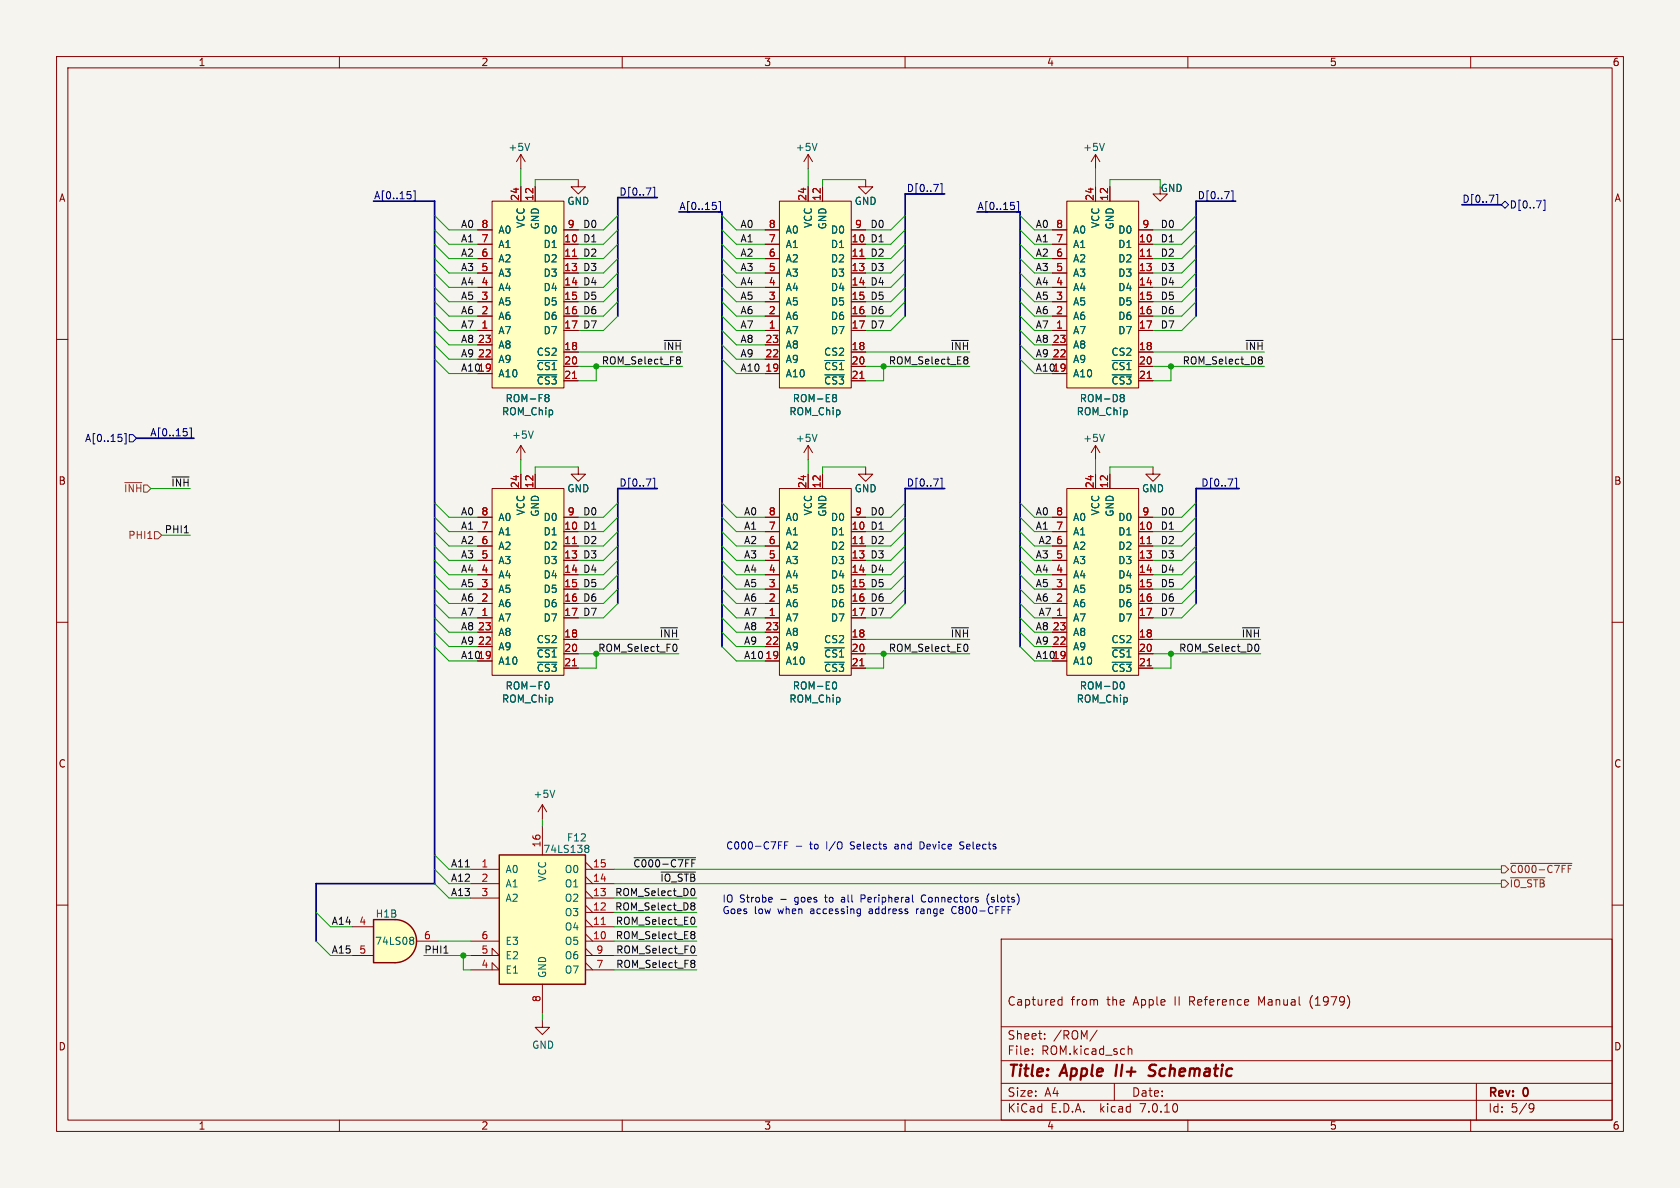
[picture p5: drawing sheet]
<svg xmlns="http://www.w3.org/2000/svg" width="297mm" height="210mm" viewBox="0 0 297 210" stroke-linecap="round" stroke-linejoin="round" font-family="sans-serif">
<defs><g id="words">
<g font-size="2.8" fill="#840000">
<text x="178" y="190.9">Title:</text>
<text x="187.7" y="190.9">Apple</text>
<text x="198.1" y="190.9">II+</text>
<text x="204.8" y="190.9">Schematic</text>
</g>
<g font-size="2.1" fill="#840000">
<text x="178" y="178">Captured</text>
<text x="189.3" y="178">from</text>
<text x="195.7" y="178">the</text>
<text x="200.5" y="178">Apple</text>
<text x="207.9" y="178">II</text>
<text x="210.6" y="178">Reference</text>
<text x="223" y="178">Manual</text>
<text x="232.2" y="178">(1979)</text>
<text x="178" y="184">Sheet:</text>
<text x="186.2" y="184">/ROM/</text>
<text x="178" y="186.7">File:</text>
<text x="184.1" y="186.7">ROM.kicad_sch</text>
<text x="178" y="196.9">KiCad</text>
<text x="178" y="194.1">Size:</text>
<text x="184.7" y="194.1">A4</text>
<text x="185.7" y="196.9">E.D.A.</text>
<text x="194.6" y="196.9">kicad</text>
<text x="200" y="194.1">Date:</text>
<text x="201.8" y="196.9">7.0.10</text>
<text x="263" y="194.3">Rev:</text>
<text x="263" y="196.9">Id:</text>
<text x="267.1" y="196.9">5/9</text>
<text x="269.4" y="194.3">0</text>
</g>
<g font-size="1.8" fill="#840000">
<text x="35" y="11.9">1</text>
<text x="85" y="11.9">2</text>
<text x="135" y="11.9">3</text>
<text x="185" y="11.9">4</text>
<text x="235" y="11.9">5</text>
<text x="285" y="11.9">6</text>
<text x="10.3" y="35.9">A</text>
<text x="285.3" y="35.9">A</text>
<text x="10.3" y="85.9">B</text>
<text x="285.3" y="85.9">B</text>
<text x="10.3" y="135.9">C</text>
<text x="285.3" y="135.9">C</text>
<text x="10.3" y="185.9">D</text>
<text x="285.3" y="185.9">D</text>
<text x="35" y="199.9">1</text>
<text x="85" y="199.9">2</text>
<text x="135" y="199.9">3</text>
<text x="185" y="199.9">4</text>
<text x="235" y="199.9">5</text>
<text x="285" y="199.9">6</text>
</g>
<g font-size="1.8" fill="#006464">
<text x="89.8" y="26.9">+5V</text>
<text x="140.6" y="26.9">+5V</text>
<text x="191.4" y="26.9">+5V</text>
<text x="205.1" y="34.1">GND</text>
<text x="88" y="41.5">A0</text>
<text x="92.9" y="40.4" transform="rotate(-90 92.9 40.4)">VCC</text>
<text x="95.5" y="40.6" transform="rotate(-90 95.5 40.6)">GND</text>
<text x="96" y="41.5">D0</text>
<text x="100.2" y="36.4">GND</text>
<text x="138.8" y="41.5">A0</text>
<text x="143.7" y="40.4" transform="rotate(-90 143.7 40.4)">VCC</text>
<text x="146.3" y="40.6" transform="rotate(-90 146.3 40.6)">GND</text>
<text x="146.8" y="41.5">D0</text>
<text x="151" y="36.4">GND</text>
<text x="189.6" y="41.5">A0</text>
<text x="194.5" y="40.4" transform="rotate(-90 194.5 40.4)">VCC</text>
<text x="197.1" y="40.6" transform="rotate(-90 197.1 40.6)">GND</text>
<text x="197.6" y="41.5">D0</text>
<text x="88" y="46.6">A2</text>
<text x="88" y="44">A1</text>
<text x="96" y="44">D1</text>
<text x="96" y="46.6">D2</text>
<text x="138.8" y="46.6">A2</text>
<text x="138.8" y="44">A1</text>
<text x="146.8" y="44">D1</text>
<text x="146.8" y="46.6">D2</text>
<text x="189.6" y="46.6">A2</text>
<text x="189.6" y="44">A1</text>
<text x="197.6" y="44">D1</text>
<text x="197.6" y="46.6">D2</text>
<text x="88" y="51.7">A4</text>
<text x="88" y="49.1">A3</text>
<text x="96" y="49.1">D3</text>
<text x="96" y="51.7">D4</text>
<text x="138.8" y="51.7">A4</text>
<text x="138.8" y="49.1">A3</text>
<text x="146.8" y="49.1">D3</text>
<text x="146.8" y="51.7">D4</text>
<text x="189.6" y="51.7">A4</text>
<text x="189.6" y="49.1">A3</text>
<text x="197.6" y="49.1">D3</text>
<text x="197.6" y="51.7">D4</text>
<text x="88" y="59.3">A7</text>
<text x="88" y="56.7">A6</text>
<text x="88" y="54.2">A5</text>
<text x="96" y="54.2">D5</text>
<text x="96" y="56.7">D6</text>
<text x="96" y="59.3">D7</text>
<text x="138.8" y="59.3">A7</text>
<text x="138.8" y="56.7">A6</text>
<text x="138.8" y="54.2">A5</text>
<text x="146.8" y="54.2">D5</text>
<text x="146.8" y="56.7">D6</text>
<text x="146.8" y="59.3">D7</text>
<text x="189.6" y="59.3">A7</text>
<text x="189.6" y="56.7">A6</text>
<text x="189.6" y="54.2">A5</text>
<text x="197.6" y="54.2">D5</text>
<text x="197.6" y="56.7">D6</text>
<text x="197.6" y="59.3">D7</text>
<text x="88" y="64.4">A9</text>
<text x="88" y="61.8">A8</text>
<text x="94.8" y="63.1">CS2</text>
<text x="94.8" y="65.6">~{CS1}</text>
<text x="138.8" y="64.4">A9</text>
<text x="138.8" y="61.8">A8</text>
<text x="145.6" y="63.1">CS2</text>
<text x="145.6" y="65.6">~{CS1}</text>
<text x="189.6" y="64.4">A9</text>
<text x="189.6" y="61.8">A8</text>
<text x="196.4" y="63.1">CS2</text>
<text x="196.4" y="65.6">~{CS1}</text>
<text x="88" y="66.9">A10</text>
<text x="89.3" y="71.3">ROM-F8</text>
<text x="94.8" y="68.2">~{CS3}</text>
<text x="138.8" y="66.9">A10</text>
<text x="140.1" y="71.3">ROM-E8</text>
<text x="145.6" y="68.2">~{CS3}</text>
<text x="189.6" y="66.9">A10</text>
<text x="190.8" y="71.3">ROM-D8</text>
<text x="196.4" y="68.2">~{CS3}</text>
<text x="88.6" y="73.6">ROM_Chip</text>
<text x="90.4" y="77.7">+5V</text>
<text x="139.4" y="73.6">ROM_Chip</text>
<text x="190.2" y="73.6">ROM_Chip</text>
<text x="140.6" y="78.3">+5V</text>
<text x="191.4" y="78.3">+5V</text>
<text x="100.2" y="87.2">GND</text>
<text x="151" y="87.2">GND</text>
<text x="201.8" y="87.2">GND</text>
<text x="88" y="94.8">A1</text>
<text x="88" y="92.3">A0</text>
<text x="92.9" y="91.2" transform="rotate(-90 92.9 91.2)">VCC</text>
<text x="95.5" y="91.4" transform="rotate(-90 95.5 91.4)">GND</text>
<text x="96" y="94.8">D1</text>
<text x="96" y="92.3">D0</text>
<text x="138.8" y="94.8">A1</text>
<text x="138.8" y="92.3">A0</text>
<text x="143.7" y="91.2" transform="rotate(-90 143.7 91.2)">VCC</text>
<text x="146.3" y="91.4" transform="rotate(-90 146.3 91.4)">GND</text>
<text x="146.8" y="94.8">D1</text>
<text x="146.8" y="92.3">D0</text>
<text x="189.6" y="94.8">A1</text>
<text x="189.6" y="92.3">A0</text>
<text x="194.5" y="91.2" transform="rotate(-90 194.5 91.2)">VCC</text>
<text x="197.1" y="91.4" transform="rotate(-90 197.1 91.4)">GND</text>
<text x="197.6" y="94.8">D1</text>
<text x="197.6" y="92.3">D0</text>
<text x="88" y="99.9">A3</text>
<text x="88" y="97.4">A2</text>
<text x="96" y="97.4">D2</text>
<text x="96" y="99.9">D3</text>
<text x="138.8" y="99.9">A3</text>
<text x="138.8" y="97.4">A2</text>
<text x="146.8" y="97.4">D2</text>
<text x="146.8" y="99.9">D3</text>
<text x="189.6" y="99.9">A3</text>
<text x="189.6" y="97.4">A2</text>
<text x="197.6" y="97.4">D2</text>
<text x="197.6" y="99.9">D3</text>
<text x="88" y="107.5">A6</text>
<text x="88" y="105">A5</text>
<text x="88" y="102.5">A4</text>
<text x="96" y="102.5">D4</text>
<text x="96" y="105">D5</text>
<text x="96" y="107.5">D6</text>
<text x="138.8" y="107.5">A6</text>
<text x="138.8" y="105">A5</text>
<text x="138.8" y="102.5">A4</text>
<text x="146.8" y="102.5">D4</text>
<text x="146.8" y="105">D5</text>
<text x="146.8" y="107.5">D6</text>
<text x="189.6" y="107.5">A6</text>
<text x="189.6" y="105">A5</text>
<text x="189.6" y="102.5">A4</text>
<text x="197.6" y="102.5">D4</text>
<text x="197.6" y="105">D5</text>
<text x="197.6" y="107.5">D6</text>
<text x="88" y="110.1">A7</text>
<text x="88" y="112.6">A8</text>
<text x="94.8" y="113.9">CS2</text>
<text x="96" y="110.1">D7</text>
<text x="138.8" y="110.1">A7</text>
<text x="138.8" y="112.6">A8</text>
<text x="145.6" y="113.9">CS2</text>
<text x="146.8" y="110.1">D7</text>
<text x="189.6" y="110.1">A7</text>
<text x="189.6" y="112.6">A8</text>
<text x="196.4" y="113.9">CS2</text>
<text x="197.6" y="110.1">D7</text>
<text x="88" y="117.7">A10</text>
<text x="88" y="115.2">A9</text>
<text x="94.8" y="116.4">~{CS1}</text>
<text x="94.8" y="119">~{CS3}</text>
<text x="138.8" y="117.7">A10</text>
<text x="138.8" y="115.2">A9</text>
<text x="145.6" y="116.4">~{CS1}</text>
<text x="145.6" y="119">~{CS3}</text>
<text x="189.6" y="117.7">A10</text>
<text x="189.6" y="115.2">A9</text>
<text x="196.4" y="116.4">~{CS1}</text>
<text x="196.4" y="119">~{CS3}</text>
<text x="88.6" y="124.4">ROM_Chip</text>
<text x="89.3" y="122.1">ROM-F0</text>
<text x="139.4" y="124.4">ROM_Chip</text>
<text x="140.1" y="122.1">ROM-E0</text>
<text x="190.2" y="124.4">ROM_Chip</text>
<text x="190.8" y="122.1">ROM-D0</text>
<text x="94.2" y="141.2">+5V</text>
<text x="100.1" y="148.9">F12</text>
<text x="89.3" y="154.5">A0</text>
<text x="96" y="151">74LS138</text>
<text x="96.7" y="156" transform="rotate(-90 96.7 156)">VCC</text>
<text x="99.7" y="154.5">O0</text>
<text x="89.3" y="157.1">A1</text>
<text x="89.3" y="159.6">A2</text>
<text x="99.7" y="159.6">O2</text>
<text x="99.7" y="157.1">O1</text>
<text x="66.2" y="167.2">74LS08</text>
<text x="66.3" y="162.4">H1B</text>
<text x="89.3" y="167.2">E3</text>
<text x="99.7" y="167.2">O5</text>
<text x="99.7" y="164.7">O4</text>
<text x="99.7" y="162.2">O3</text>
<text x="89.3" y="172.3">E1</text>
<text x="89.3" y="169.8">E2</text>
<text x="96.7" y="173" transform="rotate(-90 96.7 173)">GND</text>
<text x="99.7" y="172.3">O7</text>
<text x="99.7" y="169.8">O6</text>
<text x="94" y="185.6">GND</text>
</g>
<g font-size="1.8" fill="#000084">
<text x="66" y="35.3">A[0..15]</text>
<text x="109.4" y="34.7">D[0..7]</text>
<text x="160.2" y="34">D[0..7]</text>
<text x="211.6" y="35.3">D[0..7]</text>
<text x="258.4" y="35.9">D[0..7]</text>
<text x="120" y="37.2">A[0..15]</text>
<text x="172.7" y="37.2">A[0..15]</text>
<text x="266.8" y="37.1">D[0..7]</text>
<text x="26.5" y="77.2">A[0..15]</text>
<text x="14.9" y="78.3">A[0..15]</text>
<text x="109.4" y="86.1">D[0..7]</text>
<text x="160.2" y="86.1">D[0..7]</text>
<text x="212.3" y="86.1">D[0..7]</text>
</g>
<g font-size="1.8" fill="#a90000">
<text x="91.8" y="35.6" transform="rotate(-90 91.8 35.6)">24</text>
<text x="94.4" y="35.6" transform="rotate(-90 94.4 35.6)">12</text>
<text x="142.6" y="35.6" transform="rotate(-90 142.6 35.6)">24</text>
<text x="145.2" y="35.6" transform="rotate(-90 145.2 35.6)">12</text>
<text x="193.4" y="35.6" transform="rotate(-90 193.4 35.6)">24</text>
<text x="196" y="35.6" transform="rotate(-90 196 35.6)">12</text>
<text x="85" y="40.4">8</text>
<text x="100.3" y="40.4">9</text>
<text x="135.8" y="40.4">8</text>
<text x="151.1" y="40.4">9</text>
<text x="186.6" y="40.4">8</text>
<text x="201.9" y="40.4">9</text>
<text x="85" y="45.5">6</text>
<text x="85" y="42.9">7</text>
<text x="99.7" y="42.9">10</text>
<text x="99.7" y="45.5">11</text>
<text x="135.8" y="45.5">6</text>
<text x="135.8" y="42.9">7</text>
<text x="150.5" y="42.9">10</text>
<text x="150.5" y="45.5">11</text>
<text x="186.6" y="45.5">6</text>
<text x="186.6" y="42.9">7</text>
<text x="201.3" y="42.9">10</text>
<text x="201.3" y="45.5">11</text>
<text x="85" y="53.1">3</text>
<text x="85" y="50.5">4</text>
<text x="85" y="48">5</text>
<text x="99.7" y="48">13</text>
<text x="99.7" y="50.5">14</text>
<text x="99.7" y="53.1">15</text>
<text x="135.8" y="53.1">3</text>
<text x="135.8" y="50.5">4</text>
<text x="135.8" y="48">5</text>
<text x="150.5" y="48">13</text>
<text x="150.5" y="50.5">14</text>
<text x="150.5" y="53.1">15</text>
<text x="186.6" y="53.1">3</text>
<text x="186.6" y="50.5">4</text>
<text x="186.6" y="48">5</text>
<text x="201.3" y="48">13</text>
<text x="201.3" y="50.5">14</text>
<text x="201.3" y="53.1">15</text>
<text x="85" y="58.2">1</text>
<text x="85" y="55.6">2</text>
<text x="99.7" y="55.6">16</text>
<text x="99.7" y="58.2">17</text>
<text x="135.8" y="58.2">1</text>
<text x="135.8" y="55.6">2</text>
<text x="150.5" y="55.6">16</text>
<text x="150.5" y="58.2">17</text>
<text x="186.6" y="58.2">1</text>
<text x="186.6" y="55.6">2</text>
<text x="201.3" y="55.6">16</text>
<text x="201.3" y="58.2">17</text>
<text x="84.4" y="63.2">22</text>
<text x="84.4" y="60.7">23</text>
<text x="84.4" y="65.8">19</text>
<text x="99.7" y="62">18</text>
<text x="99.7" y="64.5">20</text>
<text x="135.2" y="65.8">19</text>
<text x="135.2" y="63.2">22</text>
<text x="135.2" y="60.7">23</text>
<text x="150.5" y="62">18</text>
<text x="150.5" y="64.5">20</text>
<text x="186" y="63.2">22</text>
<text x="186" y="60.7">23</text>
<text x="186" y="65.8">19</text>
<text x="201.3" y="62">18</text>
<text x="201.3" y="64.5">20</text>
<text x="99.7" y="67.1">21</text>
<text x="150.5" y="67.1">21</text>
<text x="201.3" y="67.1">21</text>
<text x="91.8" y="86.4" transform="rotate(-90 91.8 86.4)">24</text>
<text x="94.4" y="86.4" transform="rotate(-90 94.4 86.4)">12</text>
<text x="142.6" y="86.4" transform="rotate(-90 142.6 86.4)">24</text>
<text x="145.2" y="86.4" transform="rotate(-90 145.2 86.4)">12</text>
<text x="193.4" y="86.4" transform="rotate(-90 193.4 86.4)">24</text>
<text x="196" y="86.4" transform="rotate(-90 196 86.4)">12</text>
<text x="85" y="93.7">7</text>
<text x="85" y="91.2">8</text>
<text x="99.7" y="93.7">10</text>
<text x="100.3" y="91.2">9</text>
<text x="135.8" y="93.7">7</text>
<text x="135.8" y="91.2">8</text>
<text x="150.5" y="93.7">10</text>
<text x="151.1" y="91.2">9</text>
<text x="186.6" y="93.7">7</text>
<text x="186.6" y="91.2">8</text>
<text x="201.3" y="93.7">10</text>
<text x="201.9" y="91.2">9</text>
<text x="85" y="101.3">4</text>
<text x="85" y="98.8">5</text>
<text x="85" y="96.3">6</text>
<text x="99.7" y="96.3">11</text>
<text x="99.7" y="98.8">13</text>
<text x="99.7" y="101.3">14</text>
<text x="135.8" y="101.3">4</text>
<text x="135.8" y="98.8">5</text>
<text x="135.8" y="96.3">6</text>
<text x="150.5" y="96.3">11</text>
<text x="150.5" y="98.8">13</text>
<text x="150.5" y="101.3">14</text>
<text x="186.6" y="101.3">4</text>
<text x="186.6" y="98.8">5</text>
<text x="186.6" y="96.3">6</text>
<text x="201.3" y="96.3">11</text>
<text x="201.3" y="98.8">13</text>
<text x="201.3" y="101.3">14</text>
<text x="85" y="106.4">2</text>
<text x="85" y="103.9">3</text>
<text x="99.7" y="103.9">15</text>
<text x="99.7" y="106.4">16</text>
<text x="135.8" y="106.4">2</text>
<text x="135.8" y="103.9">3</text>
<text x="150.5" y="103.9">15</text>
<text x="150.5" y="106.4">16</text>
<text x="186.6" y="106.4">2</text>
<text x="186.6" y="103.9">3</text>
<text x="201.3" y="103.9">15</text>
<text x="201.3" y="106.4">16</text>
<text x="84.4" y="111.5">23</text>
<text x="85" y="109">1</text>
<text x="99.7" y="109">17</text>
<text x="99.7" y="112.8">18</text>
<text x="135.2" y="111.5">23</text>
<text x="135.8" y="109">1</text>
<text x="150.5" y="109">17</text>
<text x="150.5" y="112.8">18</text>
<text x="186" y="111.5">23</text>
<text x="186.6" y="109">1</text>
<text x="201.3" y="109">17</text>
<text x="201.3" y="112.8">18</text>
<text x="84.4" y="114">22</text>
<text x="84.4" y="116.6">19</text>
<text x="99.7" y="115.3">20</text>
<text x="99.7" y="117.9">21</text>
<text x="135.2" y="116.6">19</text>
<text x="135.2" y="114">22</text>
<text x="150.5" y="115.3">20</text>
<text x="150.5" y="117.9">21</text>
<text x="186" y="114">22</text>
<text x="186" y="116.6">19</text>
<text x="201.3" y="115.3">20</text>
<text x="201.3" y="117.9">21</text>
<text x="95.6" y="149.9" transform="rotate(-90 95.6 149.9)">16</text>
<text x="85" y="153.4">1</text>
<text x="85" y="156">2</text>
<text x="104.7" y="156">14</text>
<text x="104.7" y="153.4">15</text>
<text x="85" y="158.5">3</text>
<text x="104.7" y="161">12</text>
<text x="104.7" y="158.5">13</text>
<text x="63.4" y="163.6">4</text>
<text x="74.9" y="166.1">6</text>
<text x="85" y="166.1">6</text>
<text x="104.7" y="166.1">10</text>
<text x="104.7" y="163.6">11</text>
<text x="63.4" y="168.7">5</text>
<text x="85" y="171.2">4</text>
<text x="85" y="168.7">5</text>
<text x="105.3" y="171.2">7</text>
<text x="105.3" y="168.7">9</text>
<text x="95.6" y="177.2" transform="rotate(-90 95.6 177.2)">8</text>
</g>
<g font-size="1.8" fill="#0f0f0f">
<text x="81.4" y="40.4">A0</text>
<text x="103" y="40.4">D0</text>
<text x="130.8" y="40.4">A0</text>
<text x="153.8" y="40.4">D0</text>
<text x="183" y="40.4">A0</text>
<text x="205.1" y="40.4">D0</text>
<text x="81.4" y="48">A3</text>
<text x="81.4" y="45.5">A2</text>
<text x="81.4" y="42.9">A1</text>
<text x="103" y="48">D3</text>
<text x="103" y="45.5">D2</text>
<text x="103" y="42.9">D1</text>
<text x="130.8" y="42.9">A1</text>
<text x="130.8" y="45.5">A2</text>
<text x="130.8" y="48">A3</text>
<text x="153.8" y="45.5">D2</text>
<text x="153.8" y="48">D3</text>
<text x="153.8" y="42.9">D1</text>
<text x="183" y="48">A3</text>
<text x="183" y="45.5">A2</text>
<text x="183" y="42.9">A1</text>
<text x="205.1" y="42.9">D1</text>
<text x="205.1" y="48">D3</text>
<text x="205.1" y="45.5">D2</text>
<text x="81.4" y="50.5">A4</text>
<text x="81.4" y="53.1">A5</text>
<text x="103" y="50.5">D4</text>
<text x="103" y="53.1">D5</text>
<text x="130.8" y="53.1">A5</text>
<text x="130.8" y="50.5">A4</text>
<text x="153.8" y="50.5">D4</text>
<text x="153.8" y="53.1">D5</text>
<text x="183" y="53.1">A5</text>
<text x="183" y="50.5">A4</text>
<text x="205.1" y="53.1">D5</text>
<text x="205.1" y="50.5">D4</text>
<text x="81.4" y="58.2">A7</text>
<text x="81.4" y="55.6">A6</text>
<text x="103" y="55.6">D6</text>
<text x="103" y="58.2">D7</text>
<text x="130.8" y="55.6">A6</text>
<text x="130.8" y="58.2">A7</text>
<text x="153.8" y="55.6">D6</text>
<text x="153.8" y="58.2">D7</text>
<text x="183" y="58.2">A7</text>
<text x="183" y="55.6">A6</text>
<text x="205.1" y="55.6">D6</text>
<text x="205.1" y="58.2">D7</text>
<text x="81.4" y="65.8">A1019</text>
<text x="81.4" y="60.7">A8</text>
<text x="81.4" y="63.2">A9</text>
<text x="106.3" y="64.5">ROM_Select_F8</text>
<text x="117.2" y="62">~{INH}</text>
<text x="130.8" y="65.8">A10</text>
<text x="130.8" y="63.2">A9</text>
<text x="130.8" y="60.7">A8</text>
<text x="157" y="64.5">ROM_Select_E8</text>
<text x="168" y="62">~{INH}</text>
<text x="183" y="65.8">A1019</text>
<text x="183" y="63.2">A9</text>
<text x="183" y="60.7">A8</text>
<text x="209" y="64.5">ROM_Select_D8</text>
<text x="220.1" y="62">~{INH}</text>
<text x="30.2" y="86.1">~{INH}</text>
<text x="29" y="94.4">PHI1</text>
<text x="81.4" y="91.2">A0</text>
<text x="81.4" y="93.7">A1</text>
<text x="103" y="91.2">D0</text>
<text x="103" y="93.7">D1</text>
<text x="131.4" y="93.7">A1</text>
<text x="131.4" y="91.2">A0</text>
<text x="153.8" y="91.2">D0</text>
<text x="153.8" y="93.7">D1</text>
<text x="183" y="93.7">A1</text>
<text x="183" y="91.2">A0</text>
<text x="205.1" y="93.7">D1</text>
<text x="205.1" y="91.2">D0</text>
<text x="81.4" y="101.3">A4</text>
<text x="81.4" y="98.8">A3</text>
<text x="81.4" y="96.3">A2</text>
<text x="103" y="98.8">D3</text>
<text x="103" y="96.3">D2</text>
<text x="103" y="101.3">D4</text>
<text x="131.4" y="101.3">A4</text>
<text x="131.4" y="98.8">A3</text>
<text x="131.4" y="96.3">A2</text>
<text x="153.8" y="101.3">D4</text>
<text x="153.8" y="98.8">D3</text>
<text x="153.8" y="96.3">D2</text>
<text x="183" y="101.3">A4</text>
<text x="183" y="98.8">A3</text>
<text x="183.5" y="96.3">A2</text>
<text x="205.1" y="101.3">D4</text>
<text x="205.1" y="98.8">D3</text>
<text x="205.1" y="96.3">D2</text>
<text x="81.4" y="103.9">A5</text>
<text x="81.4" y="106.4">A6</text>
<text x="103" y="106.4">D6</text>
<text x="103" y="103.9">D5</text>
<text x="131.4" y="103.9">A5</text>
<text x="131.4" y="106.4">A6</text>
<text x="153.8" y="103.9">D5</text>
<text x="153.8" y="106.4">D6</text>
<text x="183" y="106.4">A6</text>
<text x="183" y="103.9">A5</text>
<text x="205.1" y="103.9">D5</text>
<text x="205.1" y="106.4">D6</text>
<text x="81.4" y="111.5">A8</text>
<text x="81.4" y="109">A7</text>
<text x="103" y="109">D7</text>
<text x="116.5" y="112.8">~{INH}</text>
<text x="131.4" y="109">A7</text>
<text x="131.4" y="111.5">A8</text>
<text x="153.8" y="109">D7</text>
<text x="168" y="112.8">~{INH}</text>
<text x="183" y="111.5">A8</text>
<text x="183.5" y="109">A7</text>
<text x="205.1" y="109">D7</text>
<text x="219.4" y="112.8">~{INH}</text>
<text x="81.4" y="114">A9</text>
<text x="81.4" y="116.6">A1019</text>
<text x="105.7" y="115.3">ROM_Select_F0</text>
<text x="131.4" y="116.6">A10</text>
<text x="131.4" y="114">A9</text>
<text x="157" y="115.3">ROM_Select_E0</text>
<text x="183" y="116.6">A1019</text>
<text x="183" y="114">A9</text>
<text x="208.3" y="115.3">ROM_Select_D0</text>
<text x="79.6" y="155.9">A12</text>
<text x="79.6" y="153.4">A11</text>
<text x="111.9" y="153.4">~{C000-C7FF}</text>
<text x="116.6" y="155.9">~{IO_STB}</text>
<text x="79.6" y="158.5">A13</text>
<text x="108.7" y="158.5">ROM_Select_D0</text>
<text x="108.7" y="161">ROM_Select_D8</text>
<text x="58.5" y="163.6">A14</text>
<text x="108.8" y="163.6">ROM_Select_E0</text>
<text x="108.8" y="166.1">ROM_Select_E8</text>
<text x="58.5" y="168.6">A15</text>
<text x="74.9" y="168.6">PHI1</text>
<text x="108.8" y="171.2">ROM_Select_F8</text>
<text x="108.8" y="168.6">ROM_Select_F0</text>
</g>
<g font-size="1.8" fill="#725600">
<text x="21.8" y="87.2">~{INH}</text>
<text x="22.6" y="95.5">PHI1</text>
<text x="266.8" y="154.5">~{C000-C7FF}</text>
<text x="266.8" y="157.1">~{IO_STB}</text>
</g>
<g font-size="1.8" fill="#0000c2">
<text x="128.3" y="150.2">C000-C7FF</text>
<text x="143.3" y="150.2">to</text>
<text x="146.4" y="150.2">I/O</text>
<text x="150.8" y="150.2">Selects</text>
<text x="158.9" y="150.2">and</text>
<text x="163.5" y="150.2">Device</text>
<text x="170.8" y="150.2">Selects</text>
<text x="127.6" y="159.6">IO</text>
<text x="127.6" y="161.7">Goes</text>
<text x="130.7" y="159.6">Strobe</text>
<text x="133.3" y="161.7">low</text>
<text x="137.7" y="161.7">when</text>
<text x="138" y="159.6">-</text>
<text x="140.8" y="159.6">goes</text>
<text x="143.5" y="161.7">accessing</text>
<text x="146.3" y="159.6">to</text>
<text x="149.4" y="159.6">all</text>
<text x="153" y="159.6">Peripheral</text>
<text x="154.1" y="161.7">address</text>
<text x="162.6" y="161.7">range</text>
<text x="164" y="159.6">Connectors</text>
<text x="169.1" y="161.7">C800-CFFF</text>
<text x="175.7" y="159.6">(slots)</text>
</g>
</g></defs>
<path d="M0 0h297v210h-297z" fill="#f5f4ef" stroke="#f5f4ef" stroke-width=".18"/>
<g fill="none" stroke="#840000" stroke-width=".18">
<path d="M10 10h277v190h-277zM12 12h273v186h-273zM60 10v2M110 10v2M160 10v2M210 10v2M260 10v2M87 35.6h12.7v33h-12.7zM92.1 33v2.6M94.6 33v2.6M102.2 31.8v1.2h1.3l-1.3 1.3-1.2-1.3h1.2M188.6 35.6h12.7v33h-12.7z"/>
<path d="M193.7 27.3l-.8 1.3M193.7 27.3v2.5M193.7 33v2.6M193.7 27.3l.7 1.3M196.2 33v2.6M205.1 33v1.3h1.3l-1.3 1.3-1.3-1.3h1.3M10 60h2M84.5 58.4h2.5M84.5 43.2h2.5M84.5 45.7h2.5M84.5 48.3h2.5M84.5 50.8h2.5"/>
<path d="M84.5 53.3h2.5M84.5 55.9h2.5M84.5 40.6h2.5M99.7 58.4h2.5M99.7 43.2h2.5M99.7 45.7h2.5M99.7 48.3h2.5M99.7 50.8h2.5M99.7 53.3h2.5M99.7 55.9h2.5M99.7 40.6h2.5M186.1 58.4h2.5"/>
<path d="M186.1 43.2h2.5M186.1 45.7h2.5M186.1 48.3h2.5M186.1 50.8h2.5M186.1 53.3h2.5M186.1 55.9h2.5M186.1 40.6h2.5M201.3 58.4h2.5M201.3 43.2h2.5M201.3 45.7h2.5M201.3 48.3h2.5M201.3 50.8h2.5"/>
<path d="M201.3 53.3h2.5M201.3 55.9h2.5M201.3 40.6h2.5M285 60h2M84.5 66h2.5M84.5 63.5h2.5M84.5 61h2.5M99.7 62.2h2.5M99.7 64.8h2.5M99.7 67.3h2.5M142.9 78.7v2.6M142.9 78.7l-.8 1.3"/>
<path d="M142.9 78.7l.7 1.3M186.1 66h2.5M186.1 63.5h2.5M186.1 61h2.5M193.7 78.7v2.6M193.7 78.7l-.8 1.3M193.7 78.7l.7 1.3M201.3 62.2h2.5M201.3 64.8h2.5M201.3 67.3h2.5M135.3 94h2.5M135.3 96.5h2.5"/>
<path d="M135.3 99.1h2.5M135.3 91.4h2.5M137.8 86.4h12.7v33h-12.7zM142.9 83.8v2.6M145.4 83.8v2.6M150.5 94h2.5M150.5 96.5h2.5M150.5 99.1h2.5M150.5 91.4h2.5M153 82.6v1.2h1.3l-1.3 1.3-1.2-1.3h1.2M203.8 82.6v1.2h1.3l-1.3 1.3-1.2-1.3h1.2M10 110h2"/>
<path d="M135.3 109.2h2.5M135.3 101.6h2.5M135.3 104.1h2.5M135.3 106.7h2.5M135.3 116.8h2.5M135.3 114.3h2.5M135.3 111.8h2.5M150.5 109.2h2.5M150.5 101.6h2.5M150.5 104.1h2.5M150.5 106.7h2.5M150.5 113h2.5"/>
<path d="M150.5 115.6h2.5M150.5 118.1h2.5M285 110h2M10 160h2M83.2 153.7h5.1M83.2 158.8h5.1M83.2 156.2h5.1M95.9 142.2l-.8 1.3M95.9 142.2v2.6M95.9 146.1v5M95.9 142.2l.7 1.3M103.5 153.7h5.1"/>
<path d="M103.5 158.8h5.1M103.5 157.5l1.3 1.3M103.5 156.2h5.1M103.5 154.9l1.3 1.3M103.5 152.4l1.3 1.3M285 160h2M83.2 171.5h5.1l-1.3-1.3v1.3M83.2 168.9h5.1l-1.3-1.3v1.3M83.2 166.4h5.1M95.9 174v5.1M103.5 166.4h5.1M103.5 165.1l1.3 1.3"/>
<path d="M103.5 163.8h5.1M103.5 162.6l1.3 1.2M103.5 161.3h5.1M103.5 160l1.3 1.3M103.5 171.5h5.1M103.5 168.9h5.1M103.5 170.2l1.3 1.3M103.5 167.6l1.3 1.3M177 166h108v32h-108zM187.2 177.6h.5M187.2 176.8h.5M187.7 176.2v1.5"/>
<path d="M231.7 176.6v1M60 198v2M95.9 180.3v1.3h1.3l-1.3 1.3-1.3-1.3h1.3M110 198v2M160 198v2M177 194.5h108M177 191.5h108M177 187.5h108M177 181.5h108M182.5 186.3v.1M182.5 185.5v.1M184.7 183.6v.1"/>
<path d="M184.7 182.8v.1M194 182.1l-1.3 2M197 191.5v3M199.5 184.9v1.5M199.5 185.5l.2-.1 .3 .1 .1 .9M210 198v2M260 198v2M261 191.5v6.5M270.6 195.1l.5 .1a.99 .99 0 0 1-.4 1.4h-.2M271.2 195.7l-.3 .3h-.3"/>
</g>
<path d="M197.5 188.2l-.3 2M204.1 190a.85 .85 0 0 1-1.1 .1M204.1 188.2l-.7 .1a.46 .46 0 0 0-.2 .5 .46 .46 0 0 0 .3 .4l.6 .2" fill="none" stroke="#840000" stroke-width=".4"/>
<g fill="none" stroke="#006464" stroke-width=".18">
<path d="M195.2 25.3l-.4 1.3M95 63.7h3.5M95 66.3h3.5M96.6 69.7h.2l.3 .3-.3 .3M96.6 70.3h.2M96.8 70.3l.3 .2v.3l-.2 .2h-.3M144.4 76.8l-.4 1.2M195.2 76.8l-.4 1.2M196.6 63.7h3.5M196.6 66.3h3.5M198.3 69.7h.2l.3 .3-.3 .3M198.3 70.3h.2"/>
<path d="M198.5 70.3l.3 .2v.3l-.2 .2h-.3M145.8 114.5h3.5M145.8 117.1h3.5M98.1 139.7l-.4 1.3M147.5 120.5a.68 .68 0 0 1 .4 .7 .68 .68 0 0 1-.4 .6M103.5 149.9l.1 .1M103.6 149.4h.3l.2 .3-.2 .3M103.6 150h.3M103.6 150h-.1M103.9 150l.2 .2-.1 .4-.1 .1-.4-.1"/>
</g>
<g fill="#ffffc2" stroke="#ffffc2" stroke-width=".18">
<path d="M137.8 86.4h12.7v33h-12.7z"/>
<path d="M87 35.6h12.7v33h-12.7z"/>
<path d="M88.3 151.1h15.2v22.9h-15.2z"/>
<path d="M188.6 35.6h12.7v33h-12.7z"/>
<path d="M69.8 162.6a3.8 3.8 0 0 1 3.8 3.8 3.8 3.8 0 0 1-3.8 3.8z"/>
</g>
<path d="M101.2 45.3h.7M202.8 45.3h.7M101.2 66.9h.7M202.8 66.9h.7M152 96.1h.7M152 117.7h.7M106.3 163.4h.7" fill="none" stroke="#a90000" stroke-width=".18"/>
<path d="M88.3 151.1h15.2v22.9h-15.2z" fill="none" stroke="#840000" stroke-width=".25"/>
<path d="M66 162.6h3.8v7.6h-3.8z" fill="#ffffc2"/>
<path d="M66 162.6h3.8a3.8 3.8 0 0 1 3.8 3.8 3.8 3.8 0 0 1-3.8 3.8h-3.8z" fill="none" stroke="#840000" stroke-width=".25"/>
<g fill="none" stroke="#840000" stroke-width=".18">
<path d="M92.1 27.3v2.5M92.1 33v2.6M92.1 27.3l-.8 1.3M92.1 27.3l.7 1.3M94.6 33v2.6M137.8 35.6h12.7v33h-12.7zM142.9 27.3l-.8 1.3M142.9 27.3v2.5M142.9 33v2.6M142.9 27.3l.7 1.3M145.4 33v2.6M153 31.8v1.2h1.3l-1.3 1.3-1.2-1.3h1.2"/>
<path d="M193.7 33v2.6M196.2 33v2.6M84.5 58.4h2.5M84.5 43.2h2.5M84.5 45.7h2.5M84.5 48.3h2.5M84.5 50.8h2.5M84.5 53.3h2.5M84.5 55.9h2.5M84.5 40.6h2.5M99.7 58.4h2.5M99.7 43.2h2.5"/>
<path d="M99.7 45.7h2.5M99.7 48.3h2.5M99.7 50.8h2.5M99.7 53.3h2.5M99.7 55.9h2.5M99.7 40.6h2.5M135.3 58.4h2.5M135.3 43.2h2.5M135.3 45.7h2.5M135.3 48.3h2.5M135.3 50.8h2.5M135.3 53.3h2.5"/>
<path d="M135.3 55.9h2.5M135.3 40.6h2.5M150.5 58.4h2.5M150.5 43.2h2.5M150.5 45.7h2.5M150.5 48.3h2.5M150.5 50.8h2.5M150.5 53.3h2.5M150.5 55.9h2.5M150.5 40.6h2.5M186.1 58.4h2.5M186.1 43.2h2.5"/>
<path d="M186.1 45.7h2.5M186.1 48.3h2.5M186.1 50.8h2.5M186.1 53.3h2.5M186.1 55.9h2.5M186.1 40.6h2.5M201.3 58.4h2.5M201.3 43.2h2.5M201.3 45.7h2.5M201.3 48.3h2.5M201.3 50.8h2.5M201.3 53.3h2.5"/>
<path d="M201.3 55.9h2.5M201.3 40.6h2.5M84.5 66h2.5M84.5 63.5h2.5M84.5 61h2.5M92.1 78.7l-.8 1.3M92.1 78.7v2.6M92.1 78.7l.7 1.3M99.7 62.2h2.5M99.7 64.8h2.5M99.7 67.3h2.5M135.3 66h2.5"/>
<path d="M135.3 63.5h2.5M135.3 61h2.5M150.5 62.2h2.5M150.5 64.8h2.5M150.5 67.3h2.5M186.1 66h2.5M186.1 63.5h2.5M186.1 61h2.5M201.3 62.2h2.5M201.3 64.8h2.5M201.3 67.3h2.5M84.5 94h2.5"/>
<path d="M84.5 96.5h2.5M84.5 99.1h2.5M84.5 91.4h2.5M87 86.4h12.7v33h-12.7zM92.1 83.8v2.6M94.6 83.8v2.6M99.7 94h2.5M99.7 96.5h2.5M99.7 99.1h2.5M99.7 91.4h2.5M102.2 82.6v1.2h1.3l-1.3 1.3-1.2-1.3h1.2M135.3 94h2.5"/>
<path d="M135.3 96.5h2.5M135.3 99.1h2.5M135.3 91.4h2.5M142.9 83.8v2.6M145.4 83.8v2.6M150.5 94h2.5M150.5 96.5h2.5M150.5 99.1h2.5M150.5 91.4h2.5M186.1 94h2.5M186.1 96.5h2.5M186.1 99.1h2.5"/>
<path d="M186.1 91.4h2.5M188.6 86.4h12.7v33h-12.7zM193.7 83.8v2.6M196.2 83.8v2.6M201.3 94h2.5M201.3 96.5h2.5M201.3 99.1h2.5M201.3 91.4h2.5M84.5 109.2h2.5M84.5 101.6h2.5M84.5 104.1h2.5M84.5 106.7h2.5"/>
<path d="M84.5 116.8h2.5M84.5 114.3h2.5M84.5 111.8h2.5M99.7 109.2h2.5M99.7 101.6h2.5M99.7 104.1h2.5M99.7 106.7h2.5M99.7 113h2.5M99.7 115.6h2.5M99.7 118.1h2.5M135.3 109.2h2.5M135.3 101.6h2.5"/>
<path d="M135.3 104.1h2.5M135.3 106.7h2.5M135.3 116.8h2.5M135.3 114.3h2.5M135.3 111.8h2.5M150.5 109.2h2.5M150.5 101.6h2.5M150.5 104.1h2.5M150.5 106.7h2.5M150.5 113h2.5M150.5 115.6h2.5M150.5 118.1h2.5"/>
<path d="M186.1 109.2h2.5M186.1 101.6h2.5M186.1 104.1h2.5M186.1 106.7h2.5M186.1 116.8h2.5M186.1 114.3h2.5M186.1 111.8h2.5M201.3 109.2h2.5M201.3 101.6h2.5M201.3 104.1h2.5M201.3 106.7h2.5M201.3 113h2.5"/>
<path d="M201.3 115.6h2.5M201.3 118.1h2.5M62.2 163.8h3.8M62.2 168.9h3.8M73.7 166.4h3.8"/>
</g>
<g fill="none" stroke="#006464" stroke-width=".18">
<path d="M93.6 25.3l-.4 1.3M144.4 25.3l-.4 1.3M94.3 76.2l-.5 1.3M95 63.7h3.5M95 66.3h3.5M96.6 69.7h.2l.3 .3-.3 .3M96.6 70.3h.2M96.8 70.3l.3 .2v.3l-.2 .2h-.3M145.8 63.7h3.5M145.8 66.3h3.5M147.4 69.7h.3l.2 .3-.2 .3M147.4 70.3h.3"/>
<path d="M147.7 70.3l.1 .1 .1 .4-.1 .2h-.4M196.6 63.7h3.5M196.6 66.3h3.5M198.3 69.7h.2l.3 .3-.3 .3M198.3 70.3h.2M198.5 70.3l.3 .2v.3l-.2 .2h-.3M95 114.5h3.5M95 117.1h3.5M145.8 114.5h3.5M145.8 117.1h3.5M196.6 114.5h3.5M196.6 117.1h3.5"/>
<path d="M96.5 120.6l.1-.1a.68 .68 0 0 1 .5 .7 .68 .68 0 0 1-.5 .6h-.1M147.5 120.5a.68 .68 0 0 1 .4 .7 .68 .68 0 0 1-.4 .6M198.2 120.6l.1-.1a.68 .68 0 0 1 .5 .7 .68 .68 0 0 1-.5 .6h-.1M72.7 165.7h.2l.2 .2-.2 .3M72.7 166.2h.2M72.9 166.2l.2 .3v.2l-.1 .2h-.3"/>
</g>
<g fill="#ffffc2" stroke="#ffffc2" stroke-width=".18">
<path d="M188.6 86.4h12.7v33h-12.7z"/>
<path d="M137.8 35.6h12.7v33h-12.7z"/>
<path d="M87 86.4h12.7v33h-12.7z"/>
</g>
<path d="M101.2 45.3h.7M152 45.3h.7M202.8 45.3h.7M101.2 66.9h.7M152 66.9h.7M202.8 66.9h.7M101.2 96.1h.7M152 96.1h.7M202.8 96.1h.7M101.2 117.7h.7M152 117.7h.7M202.8 117.7h.7" fill="none" stroke="#a90000" stroke-width=".18"/>
<g fill="none" stroke="#000084" stroke-width=".18">
<path d="M72.6 34.5v.5M73.1 33.7h.3v1.9h-.3M115.4 33.1h.3v1.8h-.3M126.6 36.4v.5M127.1 35.7h.3v1.8h-.3M166.2 32.5h.3v1.8h-.3M179.3 36.4v.5M179.8 35.7h.3v1.8h-.3M217.7 33.7h.3v1.9h-.3M264.5 34.4h.3v1.8h-.3M265.4 36.2l.7-.6 .6 .6-.6 .6zM272.8 35.4h.3v1.8h-.3"/>
<path d="M21.5 77.4v.5M22 76.7h.3v1.8h-.3M22.9 76.8h.6l.6 .7-.6 .6h-.6zM33 76.4v.5M33.5 75.7h.3v1.8h-.3M115.4 84.5h.3v1.9h-.3M166.2 84.5h.3v1.9h-.3M218.3 84.5h.3v1.9h-.3"/>
</g>
<path d="M22.1 85.3h3M26.1 95.2h.8M27.3 94h.6l.7 .6-.7 .7h-.6zM265.4 155.6h.7l.6 .6-.6 .6h-.7zM265.4 153h.7l.6 .7-.6 .6h-.7zM267 155.2h6.1M267 152.6h10.9" fill="none" stroke="#725600" stroke-width=".18"/>
<g fill="none" stroke="#0f0f0f" stroke-width=".18">
<path d="M117.4 60.2h3M119.8 63.1h.3l.2 .2-.2 .3M119.8 63.6h.3M120.1 63.6l.2 .3v.2l-.2 .2h-.3M168.2 60.2h3M170.6 63.1h.3l.2 .2-.2 .3M170.6 63.6h.3M170.9 63.6l.2 .3v.2l-.2 .2h-.3M220.3 60.2h3M222.7 63.1h.2l.3 .2-.3 .3M222.7 63.6h.2M222.9 63.6l.3 .3v.2l-.3 .2h-.2"/>
<path d="M30.4 84.3h3M32.6 94.2h.7M116.8 111h3M119.2 113.9a.68 .68 0 0 1 .5 .6 .68 .68 0 0 1-.5 .6M168.2 111h3M170.7 113.9a.68 .68 0 0 1 .4 .6 .68 .68 0 0 1-.4 .6M219.6 111h3.1M222.1 113.9a.68 .68 0 0 1 .5 .6 .68 .68 0 0 1-.5 .6M112.1 151.6h10.9M116.9 154.2h6.1M122.4 159.6h.2l.2 .2-.2 .3M122.4 157.1a.68 .68 0 0 1 .5 .6 .68 .68 0 0 1-.5 .6"/>
<path d="M78.5 168.5h.7M122.4 169.8h.2l.2 .2-.2 .3M122.4 164.7h.2l.2 .2-.2 .3M122.4 170.3h.2M122.4 165.2h.2M122.4 160.1h.2M122.4 167.2a.68 .68 0 0 1 .5 .7 .68 .68 0 0 1-.5 .6M122.4 162.1a.68 .68 0 0 1 .5 .7 .68 .68 0 0 1-.5 .6M122.6 160.1l.2 .3v.2l-.2 .3h-.2M122.6 165.2l.2 .3v.2l-.2 .2h-.2M122.6 170.3l.2 .2v.3l-.2 .2h-.2"/>
</g>
<g fill="none" stroke="#0000c2" stroke-width=".18">
<path d="M136.4 158.7l.1 .2-.6 .1M137.6 148.8h.6M138.7 149.4h.4M139.3 148.8h-.6v1.3M140.8 149.6h.9M148.9 158.6l-.1 .1M148.9 159l-.2 .2 .2 .3M152.2 158.9h.5M152.7 158.2h-.5v1.3M158.4 149.2l-.2 .1M158.4 149.6l-.2 .2 .2 .3M163.1 148.9l-.4-.1v1.3l.4-.1"/>
<path d="M163.4 158.2a.64 .64 0 0 0-.5 .6 .64 .64 0 0 0 .5 .7M169.7 150h.6M170.4 148.9l-.5-.1-.2 .3 .1 .3 .5 .1M174.8 158a1.47 1.47 0 0 0 0 1.9M151.7 160.7h.4M152.1 160.7v1l-.2 .2M152.1 161.5h-.4M162 160.7v.8M162.3 160.7l-.3 .2M168.7 160.2a.68 .68 0 0 0-.5 .7 .68 .68 0 0 0 .5 .6"/>
</g>
<path d="M66 35.6h10.8v120.6h-20.9v10.2M116.2 34.9h-7v21M120 37.5h7.6v76.8M167 34.3h-7v21.6M172.7 37.5h7.6v76.8M218.4 35.6h-6.9v20.3M258.4 36.2h7M24.1 77.5h10.2M116.2 86.4h-7v20.3M167 86.4h-7v20.3M219.1 86.4h-7.6v20.3" fill="none" stroke="#000084" stroke-width=".3"/>
<g fill="none" stroke="#009600" stroke-width=".18">
<path d="M76.8 38.1l2.6 2.5h5.1M92.1 29.8v3.2M102.2 31.8h-7.6v1.2M109.2 38.1l-2.5 2.5h-4.5M127.6 38.1l2.6 2.5h5.1M142.9 29.8v3.2M153 31.8h-7.6v1.2M160 38.1l-2.5 2.5h-4.5M180.3 38.1l2.6 2.5h3.2M193.7 29.8v3.2M196.2 33v-1.2h8.9v1.2M211.5 38.1l-2.6 2.5h-5.1"/>
<path d="M76.8 55.9l2.6 2.5h5.1M76.8 50.8l2.6 2.5h5.1M76.8 48.3l2.6 2.5h5.1M76.8 43.2l2.6 2.5h5.1M76.8 40.6l2.6 2.6h5.1M76.8 53.3l2.6 2.6h5.1M76.8 58.4l2.6 2.6h5.1M76.8 45.7l2.6 2.6h5.1M109.2 55.9l-2.5 2.5h-4.5M109.2 50.8l-2.5 2.5h-4.5M109.2 48.3l-2.5 2.5h-4.5M109.2 43.2l-2.5 2.5h-4.5"/>
<path d="M109.2 40.6l-2.5 2.6h-4.5M109.2 53.3l-2.5 2.6h-4.5M109.2 45.7l-2.5 2.6h-4.5M127.6 55.9l2.6 2.5h5.1M127.6 50.8l2.6 2.5h5.1M127.6 48.3l2.6 2.5h5.1M127.6 43.2l2.6 2.5h5.1M127.6 40.6l2.6 2.6h5.1M127.6 53.3l2.6 2.6h5.1M127.6 58.4l2.6 2.6h5.1M127.6 45.7l2.6 2.6h5.1M160 55.9l-2.5 2.5h-4.5"/>
<path d="M160 50.8l-2.5 2.5h-4.5M160 48.3l-2.5 2.5h-4.5M160 43.2l-2.5 2.5h-4.5M160 40.6l-2.5 2.6h-4.5M160 53.3l-2.5 2.6h-4.5M160 45.7l-2.5 2.6h-4.5M180.3 55.9l2.6 2.5h3.2M180.3 50.8l2.6 2.5h3.2M180.3 48.3l2.6 2.5h3.2M180.3 43.2l2.6 2.5h3.2M180.3 40.6l2.6 2.6h3.2M180.3 53.3l2.6 2.6h3.2"/>
<path d="M180.3 58.4l2.6 2.6h3.2M180.3 45.7l2.6 2.6h3.2M211.5 55.9l-2.6 2.5h-5.1M211.5 50.8l-2.6 2.5h-5.1M211.5 48.3l-2.6 2.5h-5.1M211.5 43.2l-2.6 2.5h-5.1M211.5 40.6l-2.6 2.6h-5.1M211.5 53.3l-2.6 2.6h-5.1M211.5 45.7l-2.6 2.6h-5.1M76.8 63.5l2.6 2.5h5.1M76.8 61l2.6 2.5h5.1M102.2 64.8h18.4"/>
<path d="M102.2 62.2h18.4M105.4 64.8v2.5h-3.2M127.6 63.5l2.6 2.5h5.1M127.6 61l2.6 2.5h5.1M153 64.8h18.4M153 62.2h18.4M156.2 64.8v2.5h-3.2M180.3 63.5l2.6 2.5h3.2M180.3 61l2.6 2.5h3.2M203.8 64.8h19.7M203.8 62.2h19.7M207 64.8v2.5h-3.2"/>
<path d="M26.7 86.4h7M28.6 94.6h5.1M76.8 99.1l2.6 2.5h5.1M76.8 96.5l2.6 2.6h5.1M76.8 94l2.6 2.5h5.1M76.8 91.4l2.6 2.6h5.1M76.8 88.9l2.6 2.5h5.1M92.1 81.3v2.5M102.2 82.6h-7.6v1.2M109.2 99.1l-2.5 2.5h-4.5M109.2 96.5l-2.5 2.6h-4.5M109.2 94l-2.5 2.5h-4.5"/>
<path d="M109.2 91.4l-2.5 2.6h-4.5M109.2 88.9l-2.5 2.5h-4.5M127.6 99.1l2.6 2.5h5.1M127.6 96.5l2.6 2.6h5.1M127.6 94l2.6 2.5h5.1M127.6 91.4l2.6 2.6h5.1M127.6 88.9l2.6 2.5h5.1M142.9 81.3v2.5M153 82.6h-7.6v1.2M160 99.1l-2.5 2.5h-4.5M160 96.5l-2.5 2.6h-4.5M160 94l-2.5 2.5h-4.5"/>
<path d="M160 91.4l-2.5 2.6h-4.5M160 88.9l-2.5 2.5h-4.5M180.3 99.1l2.6 2.5h3.2M180.3 96.5l2.6 2.6h3.2M180.3 94l2.6 2.5h3.2M180.3 91.4l2.6 2.6h3.2M180.3 88.9l2.6 2.5h3.2M193.7 81.3v2.5M203.8 82.6h-7.6v1.2M211.5 99.1l-2.6 2.5h-5.1M211.5 96.5l-2.6 2.6h-5.1M211.5 94l-2.6 2.5h-5.1"/>
<path d="M211.5 91.4l-2.6 2.6h-5.1M211.5 88.9l-2.6 2.5h-5.1M76.8 101.6l2.6 2.5h5.1M76.8 104.1l2.6 2.6h5.1M76.8 109.2l2.6 2.6h5.1M76.8 111.8l2.6 2.5h5.1M76.8 114.3l2.6 2.5h5.1M76.8 106.7l2.6 2.5h5.1M102.2 113h17.8M102.2 115.6h17.8M105.4 115.6v2.5h-3.2M109.2 101.6l-2.5 2.5h-4.5"/>
<path d="M109.2 104.1l-2.5 2.6h-4.5M109.2 106.7l-2.5 2.5h-4.5M127.6 101.6l2.6 2.5h5.1M127.6 104.1l2.6 2.6h5.1M127.6 109.2l2.6 2.6h5.1M127.6 111.8l2.6 2.5h5.1M127.6 114.3l2.6 2.5h5.1M127.6 106.7l2.6 2.5h5.1M153 113h18.4M153 115.6h18.4M156.2 115.6v2.5h-3.2M160 101.6l-2.5 2.5h-4.5"/>
<path d="M160 104.1l-2.5 2.6h-4.5M160 106.7l-2.5 2.5h-4.5M180.3 101.6l2.6 2.5h3.2M180.3 104.1l2.6 2.6h3.2M180.3 109.2l2.6 2.6h3.2M180.3 111.8l2.6 2.5h3.2M180.3 114.3l2.6 2.5h3.2M180.3 106.7l2.6 2.5h3.2M203.8 113h19.1M203.8 115.6h19.1M207 115.6v2.5h-3.2M211.5 101.6l-2.6 2.5h-5.1"/>
<path d="M211.5 104.1l-2.6 2.6h-5.1M211.5 106.7l-2.6 2.5h-5.1M76.8 151.1l2.6 2.6h3.8M76.8 153.7l2.6 2.5h3.8M76.8 156.2l2.6 2.6h3.8M95.9 144.8v1.3M108.6 153.7h156.8M108.6 156.2h156.8M108.6 158.8h14.6M55.9 166.4l2.5 2.5h3.8M55.9 161.3l2.5 2.5h3.8M74.9 168.9h8.3"/>
<path d="M77.5 166.4h5.7M81.9 168.9v2.6h1.3M95.9 179.1v1.2M108.6 168.9h14.6M108.6 166.4h14.6M108.6 171.5h14.6M108.6 163.8h14.6M108.6 161.3h14.6"/>
</g>
<g fill="#009600" stroke="#009600" stroke-width=".18">
<circle cx="105.4" cy="64.8" r=".46"/>
<circle cx="81.9" cy="168.9" r=".46"/>
<circle cx="105.4" cy="115.6" r=".46"/>
<circle cx="207" cy="64.8" r=".46"/>
<circle cx="156.2" cy="64.8" r=".46"/>
<circle cx="207" cy="115.6" r=".46"/>
<circle cx="156.2" cy="115.6" r=".46"/>
</g>
<use href="#words"/>
</svg>
